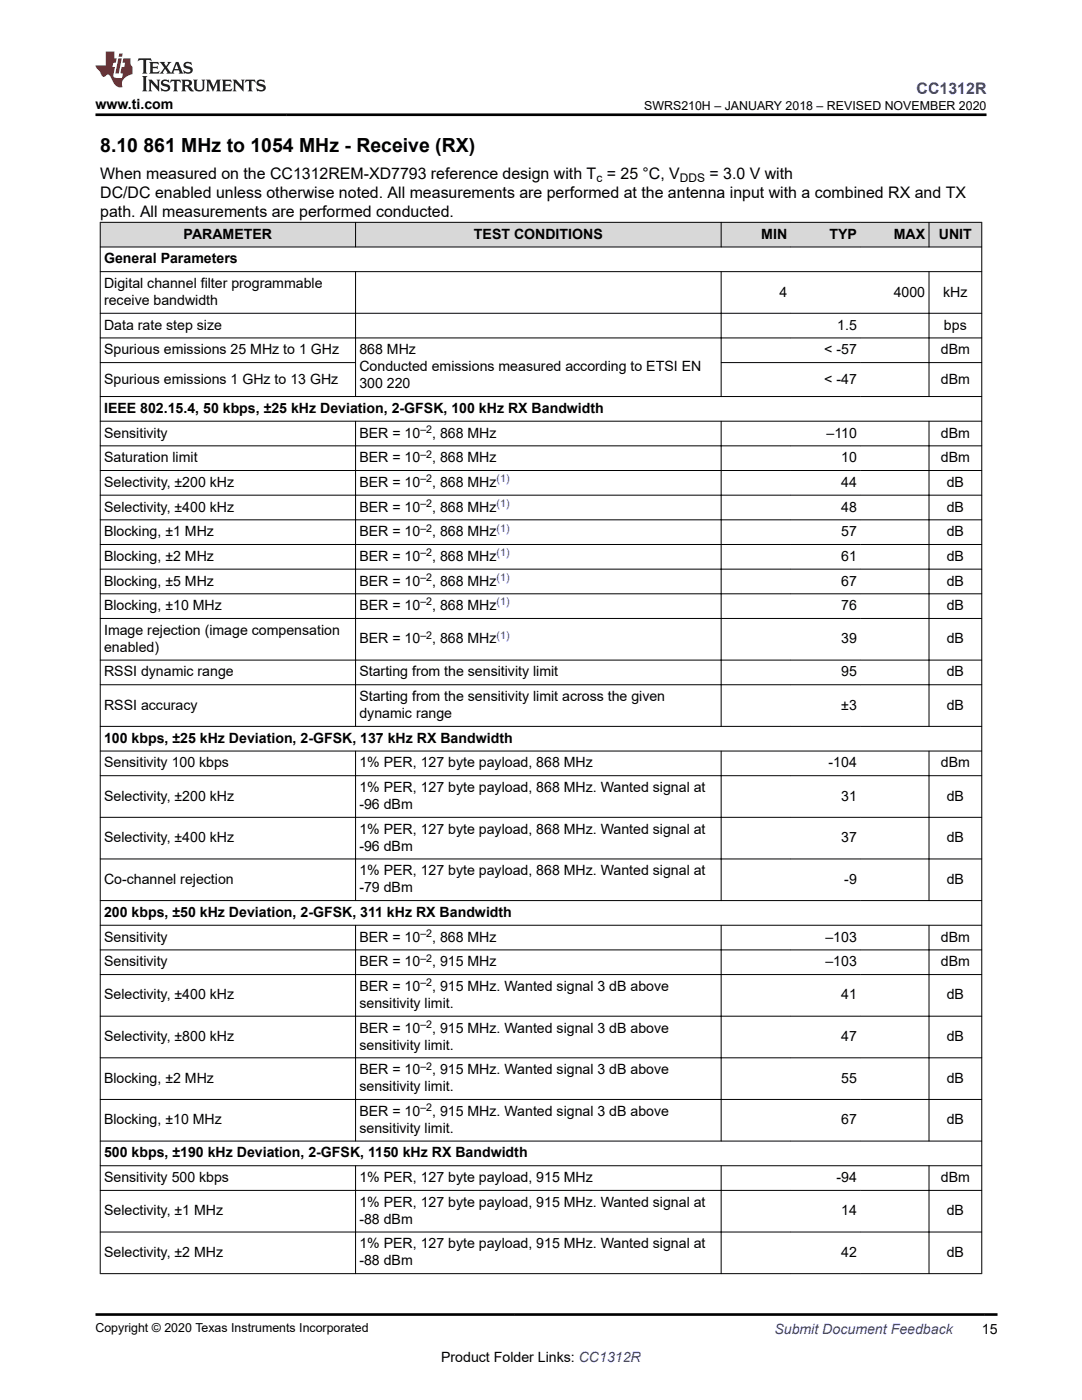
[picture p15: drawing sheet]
<svg xmlns="http://www.w3.org/2000/svg" width="216mm" height="279mm" viewBox="0 0 216 279" stroke-linecap="round" stroke-linejoin="round" font-family="sans-serif">
<defs><g id="words">
<text font-size="3.9" x="20" y="30.3">8.10 861 MHz to 1054 MHz - Receive (RX)</text>
<text font-size="3.2" fill="#00f" x="182.9" y="18.7">CC1312R</text>
<g font-size="3.2">
<text x="20" y="35.7">When measured on the CC1312REM-XD7793 reference design with T = 25 °C, V</text>
<text x="141.6" y="35.7">= 3.0 V with</text>
<text x="20" y="39.5">DC/DC enabled unless otherwise noted. All measurements are performed at the antenna input with a combined RX and TX</text>
<text x="20" y="43.3">path. All measurements are performed conducted.</text>
</g>
<g font-size="2.8">
<text x="19" y="21.8">www.ti.com</text>
<text x="36.6" y="47.6">PARAMETER</text>
<text x="94.6" y="47.6">TEST CONDITIONS</text>
<text x="151.9" y="47.6">MIN</text>
<text x="165.5" y="47.6">TYP</text>
<text x="178.3" y="47.6">MAX</text>
<text x="187.3" y="47.6">UNIT</text>
<text x="20.8" y="52.6">General Parameters</text>
<text x="20.8" y="57.5">Digital channel filter programmable</text>
<text x="155.5" y="59.2">4</text>
<text x="178.3" y="59.2">4000</text>
<text x="188.2" y="59.2">kHz</text>
<text x="20.8" y="60.9">receive bandwidth</text>
<text x="20.8" y="65.8">Data rate step size</text>
<text x="167.1" y="65.8">1.5</text>
<text x="188.4" y="65.8">bps</text>
<text x="20.8" y="70.7">Spurious emissions 25 MHz to 1 GHz</text>
<text x="71.7" y="70.7">868 MHz</text>
<text x="164.5" y="70.7">&lt; -57</text>
<text x="187.7" y="70.7">dBm</text>
<text x="20.8" y="76.6">Spurious emissions 1 GHz to 13 GHz</text>
<text x="71.7" y="74.1">Conducted emissions measured according to ETSI EN</text>
<text x="71.7" y="77.5">300 220</text>
<text x="164.5" y="76.6">&lt; -47</text>
<text x="187.7" y="76.6">dBm</text>
<text x="20.8" y="82.4">IEEE 802.15.4, 50 kbps, ±25 kHz Deviation, 2-GFSK, 100 kHz RX Bandwidth</text>
<text x="20.8" y="87.3">Sensitivity</text>
<text x="71.7" y="87.3">BER = 10</text>
<text x="86.2" y="87.3">, 868 MHz</text>
<text x="164.9" y="87.3">–110</text>
<text x="187.7" y="87.3">dBm</text>
<text x="20.8" y="92.3">Saturation limit</text>
<text x="71.7" y="92.3">BER = 10</text>
<text x="86.2" y="92.3">, 868 MHz</text>
<text x="167.8" y="92.3">10</text>
<text x="187.7" y="92.3">dBm</text>
<text x="20.8" y="97.2">Selectivity, ±200 kHz</text>
<text x="71.7" y="97.2">BER = 10</text>
<text x="86.2" y="97.2">, 868 MHz</text>
<text x="167.8" y="97.2">44</text>
<text x="188.9" y="97.2">dB</text>
<text x="20.8" y="102.1">Selectivity, ±400 kHz</text>
<text x="20.8" y="107">Blocking, ±1 MHz</text>
<text x="71.7" y="102.1">BER = 10</text>
<text x="71.7" y="107">BER = 10</text>
<text x="86.2" y="102.1">, 868 MHz</text>
<text x="86.2" y="107">, 868 MHz</text>
<text x="167.8" y="102.1">48</text>
<text x="167.8" y="107">57</text>
<text x="188.9" y="102.1">dB</text>
<text x="188.9" y="107">dB</text>
<text x="20.8" y="111.9">Blocking, ±2 MHz</text>
<text x="71.7" y="111.9">BER = 10</text>
<text x="86.2" y="111.9">, 868 MHz</text>
<text x="167.8" y="111.9">61</text>
<text x="188.9" y="111.9">dB</text>
<text x="20.8" y="116.9">Blocking, ±5 MHz</text>
<text x="71.7" y="116.9">BER = 10</text>
<text x="86.2" y="116.9">, 868 MHz</text>
<text x="167.8" y="116.9">67</text>
<text x="188.9" y="116.9">dB</text>
<text x="20.8" y="121.8">Blocking, ±10 MHz</text>
<text x="71.7" y="121.8">BER = 10</text>
<text x="86.2" y="121.8">, 868 MHz</text>
<text x="167.8" y="121.8">76</text>
<text x="188.9" y="121.8">dB</text>
<text x="20.8" y="126.7">Image rejection (image compensation</text>
<text x="20.8" y="130.1">enabled)</text>
<text x="71.7" y="128.4">BER = 10</text>
<text x="86.2" y="128.4">, 868 MHz</text>
<text x="167.8" y="128.4">39</text>
<text x="188.9" y="128.4">dB</text>
<text x="20.8" y="135">RSSI dynamic range</text>
<text x="71.7" y="135">Starting from the sensitivity limit</text>
<text x="167.8" y="135">95</text>
<text x="188.9" y="135">dB</text>
<text x="20.8" y="141.6">RSSI accuracy</text>
<text x="71.7" y="139.9">Starting from the sensitivity limit across the given</text>
<text x="71.7" y="143.3">dynamic range</text>
<text x="167.9" y="141.6">±3</text>
<text x="188.9" y="141.6">dB</text>
<text x="20.8" y="148.2">100 kbps, ±25 kHz Deviation, 2-GFSK, 137 kHz RX Bandwidth</text>
<text x="20.8" y="153.2">Sensitivity 100 kbps</text>
<text x="71.7" y="153.2">1% PER, 127 byte payload, 868 MHz</text>
<text x="165.3" y="153.2">-104</text>
<text x="187.7" y="153.2">dBm</text>
<text x="20.8" y="159.8">Selectivity, ±200 kHz</text>
<text x="71.7" y="161.5">-96 dBm</text>
<text x="71.7" y="158.1">1% PER, 127 byte payload, 868 MHz. Wanted signal at</text>
<text x="167.8" y="159.8">31</text>
<text x="188.9" y="159.8">dB</text>
<text x="71.7" y="166.4">1% PER, 127 byte payload, 868 MHz. Wanted signal at</text>
<text x="20.8" y="168.1">Selectivity, ±400 kHz</text>
<text x="71.7" y="169.8">-96 dBm</text>
<text x="167.8" y="168.1">37</text>
<text x="188.9" y="168.1">dB</text>
<text x="20.8" y="176.4">Co-channel rejection</text>
<text x="71.7" y="178.1">-79 dBm</text>
<text x="71.7" y="174.7">1% PER, 127 byte payload, 868 MHz. Wanted signal at</text>
<text x="168.5" y="176.4">-9</text>
<text x="188.9" y="176.4">dB</text>
<text x="20.8" y="183">200 kbps, ±50 kHz Deviation, 2-GFSK, 311 kHz RX Bandwidth</text>
<text x="20.8" y="187.9">Sensitivity</text>
<text x="71.7" y="187.9">BER = 10</text>
<text x="86.2" y="187.9">, 868 MHz</text>
<text x="164.7" y="187.9">–103</text>
<text x="187.7" y="187.9">dBm</text>
<text x="20.8" y="192.8">Sensitivity</text>
<text x="71.7" y="192.8">BER = 10</text>
<text x="71.7" y="197.8">BER = 10</text>
<text x="86.2" y="192.8">, 915 MHz</text>
<text x="86.2" y="197.8">, 915 MHz. Wanted signal 3 dB above</text>
<text x="164.7" y="192.8">–103</text>
<text x="187.7" y="192.8">dBm</text>
<text x="20.8" y="199.5">Selectivity, ±400 kHz</text>
<text x="71.7" y="201.2">sensitivity limit.</text>
<text x="167.8" y="199.5">41</text>
<text x="188.9" y="199.5">dB</text>
<text x="20.8" y="207.8">Selectivity, ±800 kHz</text>
<text x="71.7" y="206.1">BER = 10</text>
<text x="71.7" y="209.5">sensitivity limit.</text>
<text x="86.2" y="206.1">, 915 MHz. Wanted signal 3 dB above</text>
<text x="167.8" y="207.8">47</text>
<text x="188.9" y="207.8">dB</text>
<text x="71.7" y="214.4">BER = 10</text>
<text x="86.2" y="214.4">, 915 MHz. Wanted signal 3 dB above</text>
<text x="20.8" y="216.1">Blocking, ±2 MHz</text>
<text x="71.7" y="217.8">sensitivity limit.</text>
<text x="167.8" y="216.1">55</text>
<text x="188.9" y="216.1">dB</text>
<text x="20.8" y="224.4">Blocking, ±10 MHz</text>
<text x="71.7" y="226.1">sensitivity limit.</text>
<text x="71.7" y="222.7">BER = 10</text>
<text x="86.2" y="222.7">, 915 MHz. Wanted signal 3 dB above</text>
<text x="167.8" y="224.4">67</text>
<text x="188.9" y="224.4">dB</text>
<text x="20.8" y="231">500 kbps, ±190 kHz Deviation, 2-GFSK, 1150 kHz RX Bandwidth</text>
<text x="20.8" y="235.9">Sensitivity 500 kbps</text>
<text x="71.7" y="235.9">1% PER, 127 byte payload, 915 MHz</text>
<text x="166.9" y="235.9">-94</text>
<text x="187.7" y="235.9">dBm</text>
<text x="20.8" y="242.5">Selectivity, ±1 MHz</text>
<text x="71.7" y="244.2">-88 dBm</text>
<text x="71.7" y="240.8">1% PER, 127 byte payload, 915 MHz. Wanted signal at</text>
<text x="167.8" y="242.5">14</text>
<text x="188.9" y="242.5">dB</text>
<text x="20.8" y="250.8">Selectivity, ±2 MHz</text>
<text x="71.7" y="249.2">1% PER, 127 byte payload, 915 MHz. Wanted signal at</text>
<text x="167.8" y="250.8">42</text>
<text x="188.9" y="250.8">dB</text>
<text x="71.7" y="252.5">-88 dBm</text>
<text x="195.9" y="266.1">15</text>
<text x="88" y="271.7">Product Folder Links: CC1312R</text>
</g>
<text font-size="2.8" fill="#00f" x="154.5" y="266.2">Submit Document Feedback</text>
<g font-size="2.5">
<text x="128.5" y="21.9">SWRS210H – JANUARY 2018 – REVISED NOVEMBER 2020</text>
<text x="19" y="265.9">Copyright © 2020 Texas Instruments Incorporated</text>
</g>
<g font-size="2.4">
<text x="119" y="36.3">c</text>
<text x="135.7" y="36.3">DDS</text>
</g>
<g font-size="2.1">
<text x="83.9" y="86.4">–2</text>
<text x="83.9" y="91.3">–2</text>
<text x="83.9" y="101.2">–2</text>
<text x="83.9" y="96.2">–2</text>
<text x="83.9" y="106.1">–2</text>
<text x="83.9" y="111">–2</text>
<text x="83.9" y="115.9">–2</text>
<text x="83.9" y="120.8">–2</text>
<text x="83.9" y="127.5">–2</text>
<text x="83.9" y="187">–2</text>
<text x="83.9" y="191.9">–2</text>
<text x="83.9" y="196.8">–2</text>
<text x="83.9" y="205.1">–2</text>
<text x="83.9" y="213.4">–2</text>
<text x="83.9" y="221.8">–2</text>
</g>
<g font-size="2.1" fill="#00f">
<text x="99.1" y="96.2">(1)</text>
<text x="99.1" y="101.2">(1)</text>
<text x="99.1" y="106.1">(1)</text>
<text x="99.1" y="111">(1)</text>
<text x="99.1" y="115.9">(1)</text>
<text x="99.1" y="120.8">(1)</text>
<text x="99.1" y="127.5">(1)</text>
</g>
</g></defs>
<g fill="#d8d8d8">
<path d="M20 44.4h175.9v4.9h-175.9z" fill-rule="evenodd"/>
<path d="M20.1 44.4h50.8v4.8h-50.8z" fill-rule="evenodd"/>
<path d="M71 44.4h72.8v4.8h-72.8z" fill-rule="evenodd"/>
<path d="M144 44.4h13.8v4.8h-13.8z" fill-rule="evenodd"/>
<path d="M157.8 44.4h13.9v4.8h-13.9z" fill-rule="evenodd"/>
<path d="M171.7 44.4h13.6v4.8h-13.6z" fill-rule="evenodd"/>
<path d="M185.4 44.4h10.4v4.8h-10.4z" fill-rule="evenodd"/>
</g>
<g fill="none" stroke="#000" stroke-width=".2">
<path d="M19.9 44.4h176.1M19.9 49.3h176.1M19.9 54.2h176.1M20 44.3v209.9M70.9 44.3v5.1M70.9 54.2v25M143.9 44.3v5.1M143.9 54.2v25M185.4 44.3v5.1M185.4 54.2v25M195.9 44.3v209.9M19.9 62.5h176.1"/>
<path d="M19.9 67.4h176.1M19.9 72.4h51.1M19.9 79.1h176.1M143.8 72.4h52.2M19.9 84.1h176.1M19.9 89h176.1M19.9 93.9h176.1M19.9 98.8h176.1M70.9 84v61M143.9 84v61M185.4 84v61M19.9 103.7h176.1"/>
<path d="M19.9 108.7h176.1M19.9 113.6h176.1M19.9 118.5h176.1M19.9 123.4h176.1M19.9 131.7h176.1M19.9 136.7h176.1M19.9 145h176.1M19.9 149.9h176.1M19.9 154.8h176.1M70.9 149.8v30M143.9 149.8v30M185.4 149.8v30"/>
<path d="M19.9 163.1h176.1M19.9 171.4h176.1M19.9 179.7h176.1M19.9 184.7h176.1M19.9 189.6h176.1M19.9 194.5h176.1M70.9 184.6v43.2M143.9 184.6v43.2M185.4 184.6v43.2M19.9 202.8h176.1M19.9 211.1h176.1M19.9 219.4h176.1"/>
<path d="M19.9 227.7h176.1M19.9 232.6h176.1M19.9 237.6h176.1M70.9 232.6v21.6M143.9 232.6v21.6M185.4 232.6v21.6M19.9 245.9h176.1M19.9 254.2h176.1"/>
</g>
<path d="M27.7 11.6l-.2 .6 .5-.2h.6v.1v2.2l-.2 .4h1l-.2-.4v-2.2v-.1h.5l.5 .2-.1-.6zM29.8 12.4l.2 .3v1.6l-.2 .4h1.9l.1-.6a1.08 1.08 0 0 1-1.3 .2v-.7h.6l.4 .2v-.7l-.4 .2h-.6v-.5l.2-.2a1 1 0 0 1 1 .3l-.1-.5zM31.8 12.4l1 1.1-1 1.2h.9l-.2-.2 .4-.8 .5 .8-.2 .2h1.6l-.2-.2 .1-.5h1l.1 .5-.1 .2h.9l-.2-.4-.8-1.9h-.5l-1 2.1-.8-1.1 .9-1h-.8l.2 .2-.5 .6-.3-.6 .1-.2zM35.2 12.8l.4 1h-.8zM36.8 12.5a.65 .65 0 0 0-.2 .7 .65 .65 0 0 0 .6 .5l.7 .1 .1 .3a.79 .79 0 0 1-.7 .4 .79 .79 0 0 1-.7-.5l.1 .7 .2-.1a.93 .93 0 0 0 1.1 0 .93 .93 0 0 0 .4-.9 1.46 1.46 0 0 0-1.2-.6l-.1-.3a1.09 1.09 0 0 1 1.2 .2l-.2-.6-.1 .1-.6-.2zM28.4 15.2l.2 .4v2.2l-.2 .4h1l-.2-.4v-2.2l.2-.4zM29.6 15.9l.2 .4v1.5l-.2 .4h.8l-.3-.4v-1.3l1.7 1.8v-2l.2-.4h-.8l.2 .2 .1 1.1-1.2-1.3zM32.3 16a.65 .65 0 0 0-.2 .8 .65 .65 0 0 0 .7 .4l.6 .2 .1 .2a.79 .79 0 0 1-.7 .4 .79 .79 0 0 1-.7-.5l.1 .7 .2-.1a.93 .93 0 0 0 1.1 .1 .93 .93 0 0 0 .4-1 1.46 1.46 0 0 0-1.2-.5l-.1-.4a1.09 1.09 0 0 1 1.2 .2l-.2-.6-.1 .1-.6-.1zM34.1 15.9l-.1 .6a.63 .63 0 0 1 .7-.3l.1 1.6-.3 .4h1l-.2-.4v-1.6a.66 .66 0 0 1 .8 .3l-.1-.6zM36.2 15.9l.2 .4v1.5l-.2 .4h.9l-.2-.2v-.7h.5l.1 .2a.79 .79 0 0 0 1.2 .6l-1-.9a.61 .61 0 0 0 .6-.6 .61 .61 0 0 0-.5-.7zM36.9 16.2h.2a.47 .47 0 0 1 .5 .1 .47 .47 0 0 1 .1 .5l-.2 .1-.6 .1zM38.5 15.9l.2 .2a2.27 2.27 0 0 0 .4 2 1.04 1.04 0 0 0 1.7-.7v-1.3l.2-.2h-.8l.2 .4v1.1a.6 .6 0 0 1-.6 .6 .6 .6 0 0 1-.6-.6v-1.1l.3-.4zM41.1 15.9l.2 .4v1.5l-.2 .4h.7l-.2-.4v-1.4l.9 1.9 .8-1.9v1.4l-.2 .4h1l-.3-.4v-1.5l.3-.4h-.8l-.7 1.5-.7-1.5zM44.3 15.9l.2 .4v1.5l-.2 .4h1.9l.1-.6a1.09 1.09 0 0 1-1.3 .2v-.7h.6l.4 .2v-.6l-.4 .2h-.6v-.6l.2-.1a1.01 1.01 0 0 1 1 .3l-.1-.6zM46.4 15.9l.3 .4v1.5l-.3 .4h.8l-.2-.4v-1.3l1.6 1.8v-2l.2-.4h-.7l.2 .2v1.1l-1.2-1.3zM49 15.9l-.1 .6a.63 .63 0 0 1 .8-.3v1.6l-.3 .4h1l-.2-.4v-1.6a.66 .66 0 0 1 .8 .3l-.1-.6zM51.4 16a.65 .65 0 0 0-.2 .8 .65 .65 0 0 0 .6 .4l.6 .2 .2 .2a.79 .79 0 0 1-.8 .4 .79 .79 0 0 1-.6-.5l.1 .7 .2-.1a.93 .93 0 0 0 1 .1 .93 .93 0 0 0 .5-1 1.46 1.46 0 0 0-1.3-.5l-.1-.4a1.09 1.09 0 0 1 1.3 .2l-.2-.6-.2 .1-.5-.1z" fill="#231f20"/>
<path d="M21.1 10.3v2.7h-2.1l.1 .4 .9 1a.95 .95 0 0 0 .9 .9 .59 .59 0 0 1 .6-.4 .59 .59 0 0 1 .5 .3l.4 .8a1.59 1.59 0 0 0 2.1 1.4 1.61 1.61 0 0 1 1-2.3l1-.3-.1-1.5a1.59 1.59 0 0 1-.4-1.7h-1.4l-.2 .9h.5l-.1 .9h-.5l-.2 .9v.3l.4 .1-.2 .9h-.6a.73 .73 0 0 1-1.1-.7l.3-1.5h-.5l.2-.9h.5l.2-.9h-.5v-1.3zM23.6 11.6l-.6 3.1h.7l.6-3.1zM23.8 10.7l-.1 .6h.7l.1-.6z" fill="#ed1c24"/>
<path d="M19 22.9h177.8M19 262.3h180" fill="none" stroke="#000" stroke-width=".53"/>
<use href="#words"/>
</svg>
